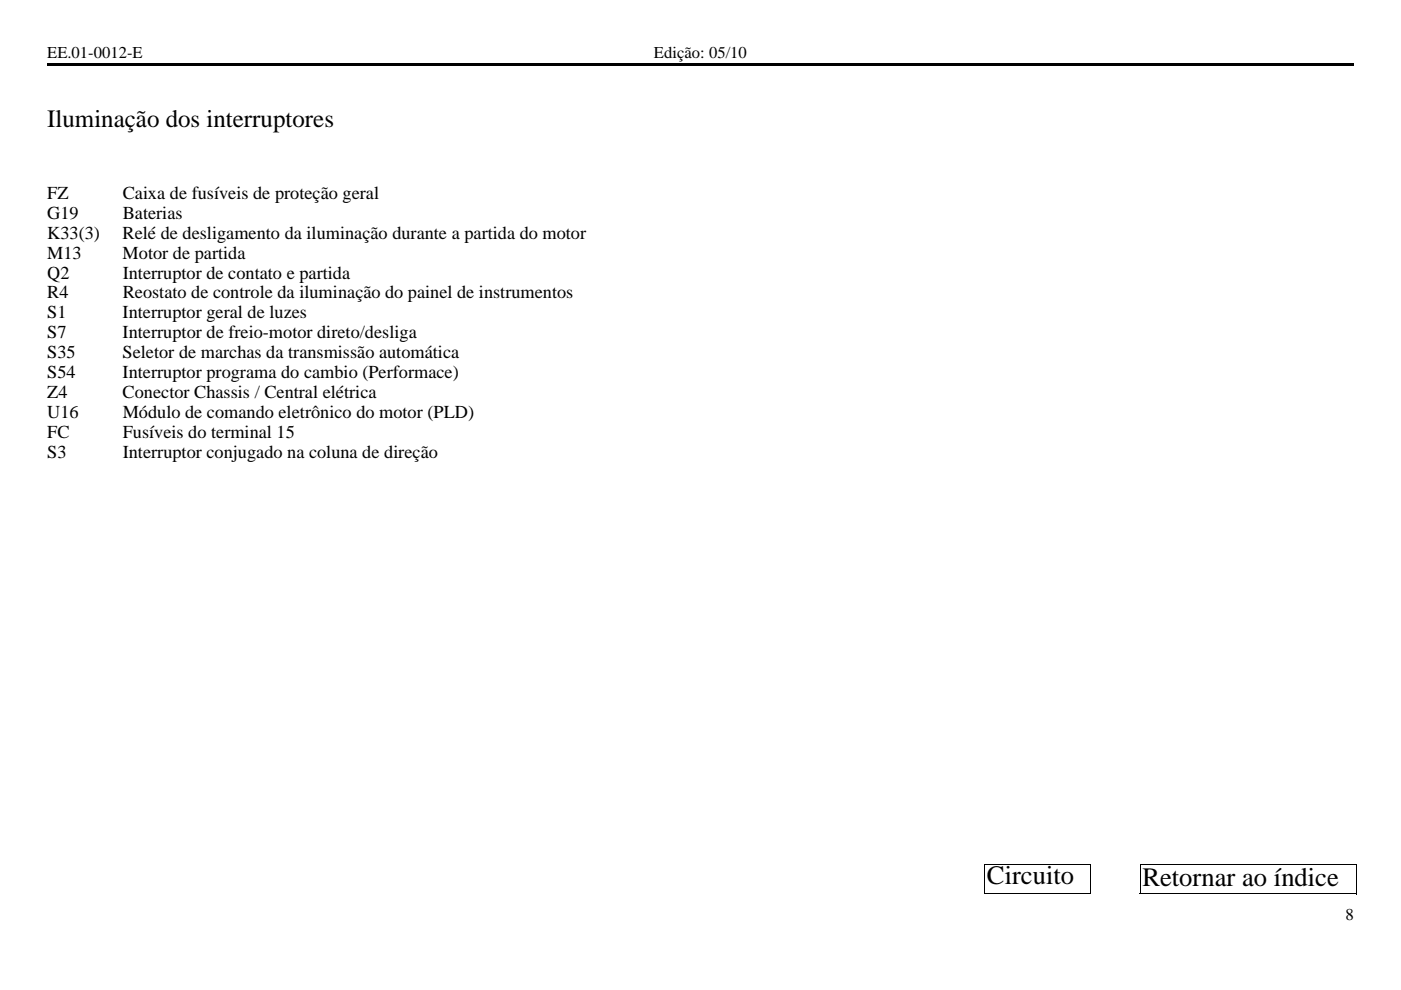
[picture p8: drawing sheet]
<svg xmlns="http://www.w3.org/2000/svg" width="297mm" height="210mm" viewBox="0 0 297 210" stroke-linecap="round" stroke-linejoin="round" font-family="sans-serif">
<defs><g id="words">
<g font-size="5.6">
<text x="209.3" y="187.5">Circuito</text>
<text x="242.2" y="187.7">Retornar ao índice</text>
</g>
<text font-size="5.3" x="10" y="26.8">Iluminação dos interruptores</text>
<g font-size="3.9">
<text x="10" y="42.1">FZ</text>
<text x="10" y="46.4">G19</text>
<text x="26" y="42.1">Caixa de fusíveis de proteção geral</text>
<text x="26" y="46.4">Baterias</text>
<text x="10" y="50.6">K33(3)</text>
<text x="26" y="50.6">Relé de desligamento da iluminação durante a partida do motor</text>
<text x="10" y="54.8">M13</text>
<text x="10" y="59.1">Q2</text>
<text x="26" y="54.8">Motor de partida</text>
<text x="26" y="59.1">Interruptor de contato e partida</text>
<text x="10" y="63.3">R4</text>
<text x="26" y="63.3">Reostato de controle da iluminação do painel de instrumentos</text>
<text x="10" y="67.5">S1</text>
<text x="10" y="71.8">S7</text>
<text x="26" y="67.5">Interruptor geral de luzes</text>
<text x="26" y="71.8">Interruptor de freio-motor direto/desliga</text>
<text x="10" y="76">S35</text>
<text x="26" y="76">Seletor de marchas da transmissão automática</text>
<text x="10" y="80.2">S54</text>
<text x="26" y="80.2">Interruptor programa do cambio (Performace)</text>
<text x="10" y="84.5">Z4</text>
<text x="10" y="88.7">U16</text>
<text x="26" y="84.5">Conector Chassis / Central elétrica</text>
<text x="26" y="88.7">Módulo de comando eletrônico do motor (PLD)</text>
<text x="10" y="92.9">FC</text>
<text x="26" y="92.9">Fusíveis do terminal 15</text>
<text x="10" y="97.2">S3</text>
<text x="26" y="97.2">Interruptor conjugado na coluna de direção</text>
</g>
<g font-size="3.5">
<text x="10" y="12.3">EE.01-0012-E</text>
<text x="138.7" y="12.3">Edição: 05/10</text>
<text x="285.3" y="195">8</text>
</g>
</g></defs>
<path d="M10 13.5h277v.5h-277zM10 13.5h.2v.4h-.2zM286.8 13.6h.2v.4h-.2z" fill="#000"/>
<path d="M10 13.9h276.9M10.1 13.6h276.9" fill="none" stroke="#000" stroke-width=".21"/>
<path d="M241.7 183.4h45.8v6.1h-45.8z" fill="#fff"/>
<path d="M241.6 189.5h45.9M241.7 183.4h45.9M241.7 183.3v6.2M287.5 183.4v6.2" fill="none" stroke="#000" stroke-width=".21"/>
<path d="M208.7 183.3h22.5v6.2h-22.5z" fill="#fff"/>
<path d="M208.6 189.5h22.6M208.7 183.3h22.6M208.7 183.2v6.3M231.2 183.3v6.2" fill="none" stroke="#000" stroke-width=".21"/>
<use href="#words"/>
</svg>
